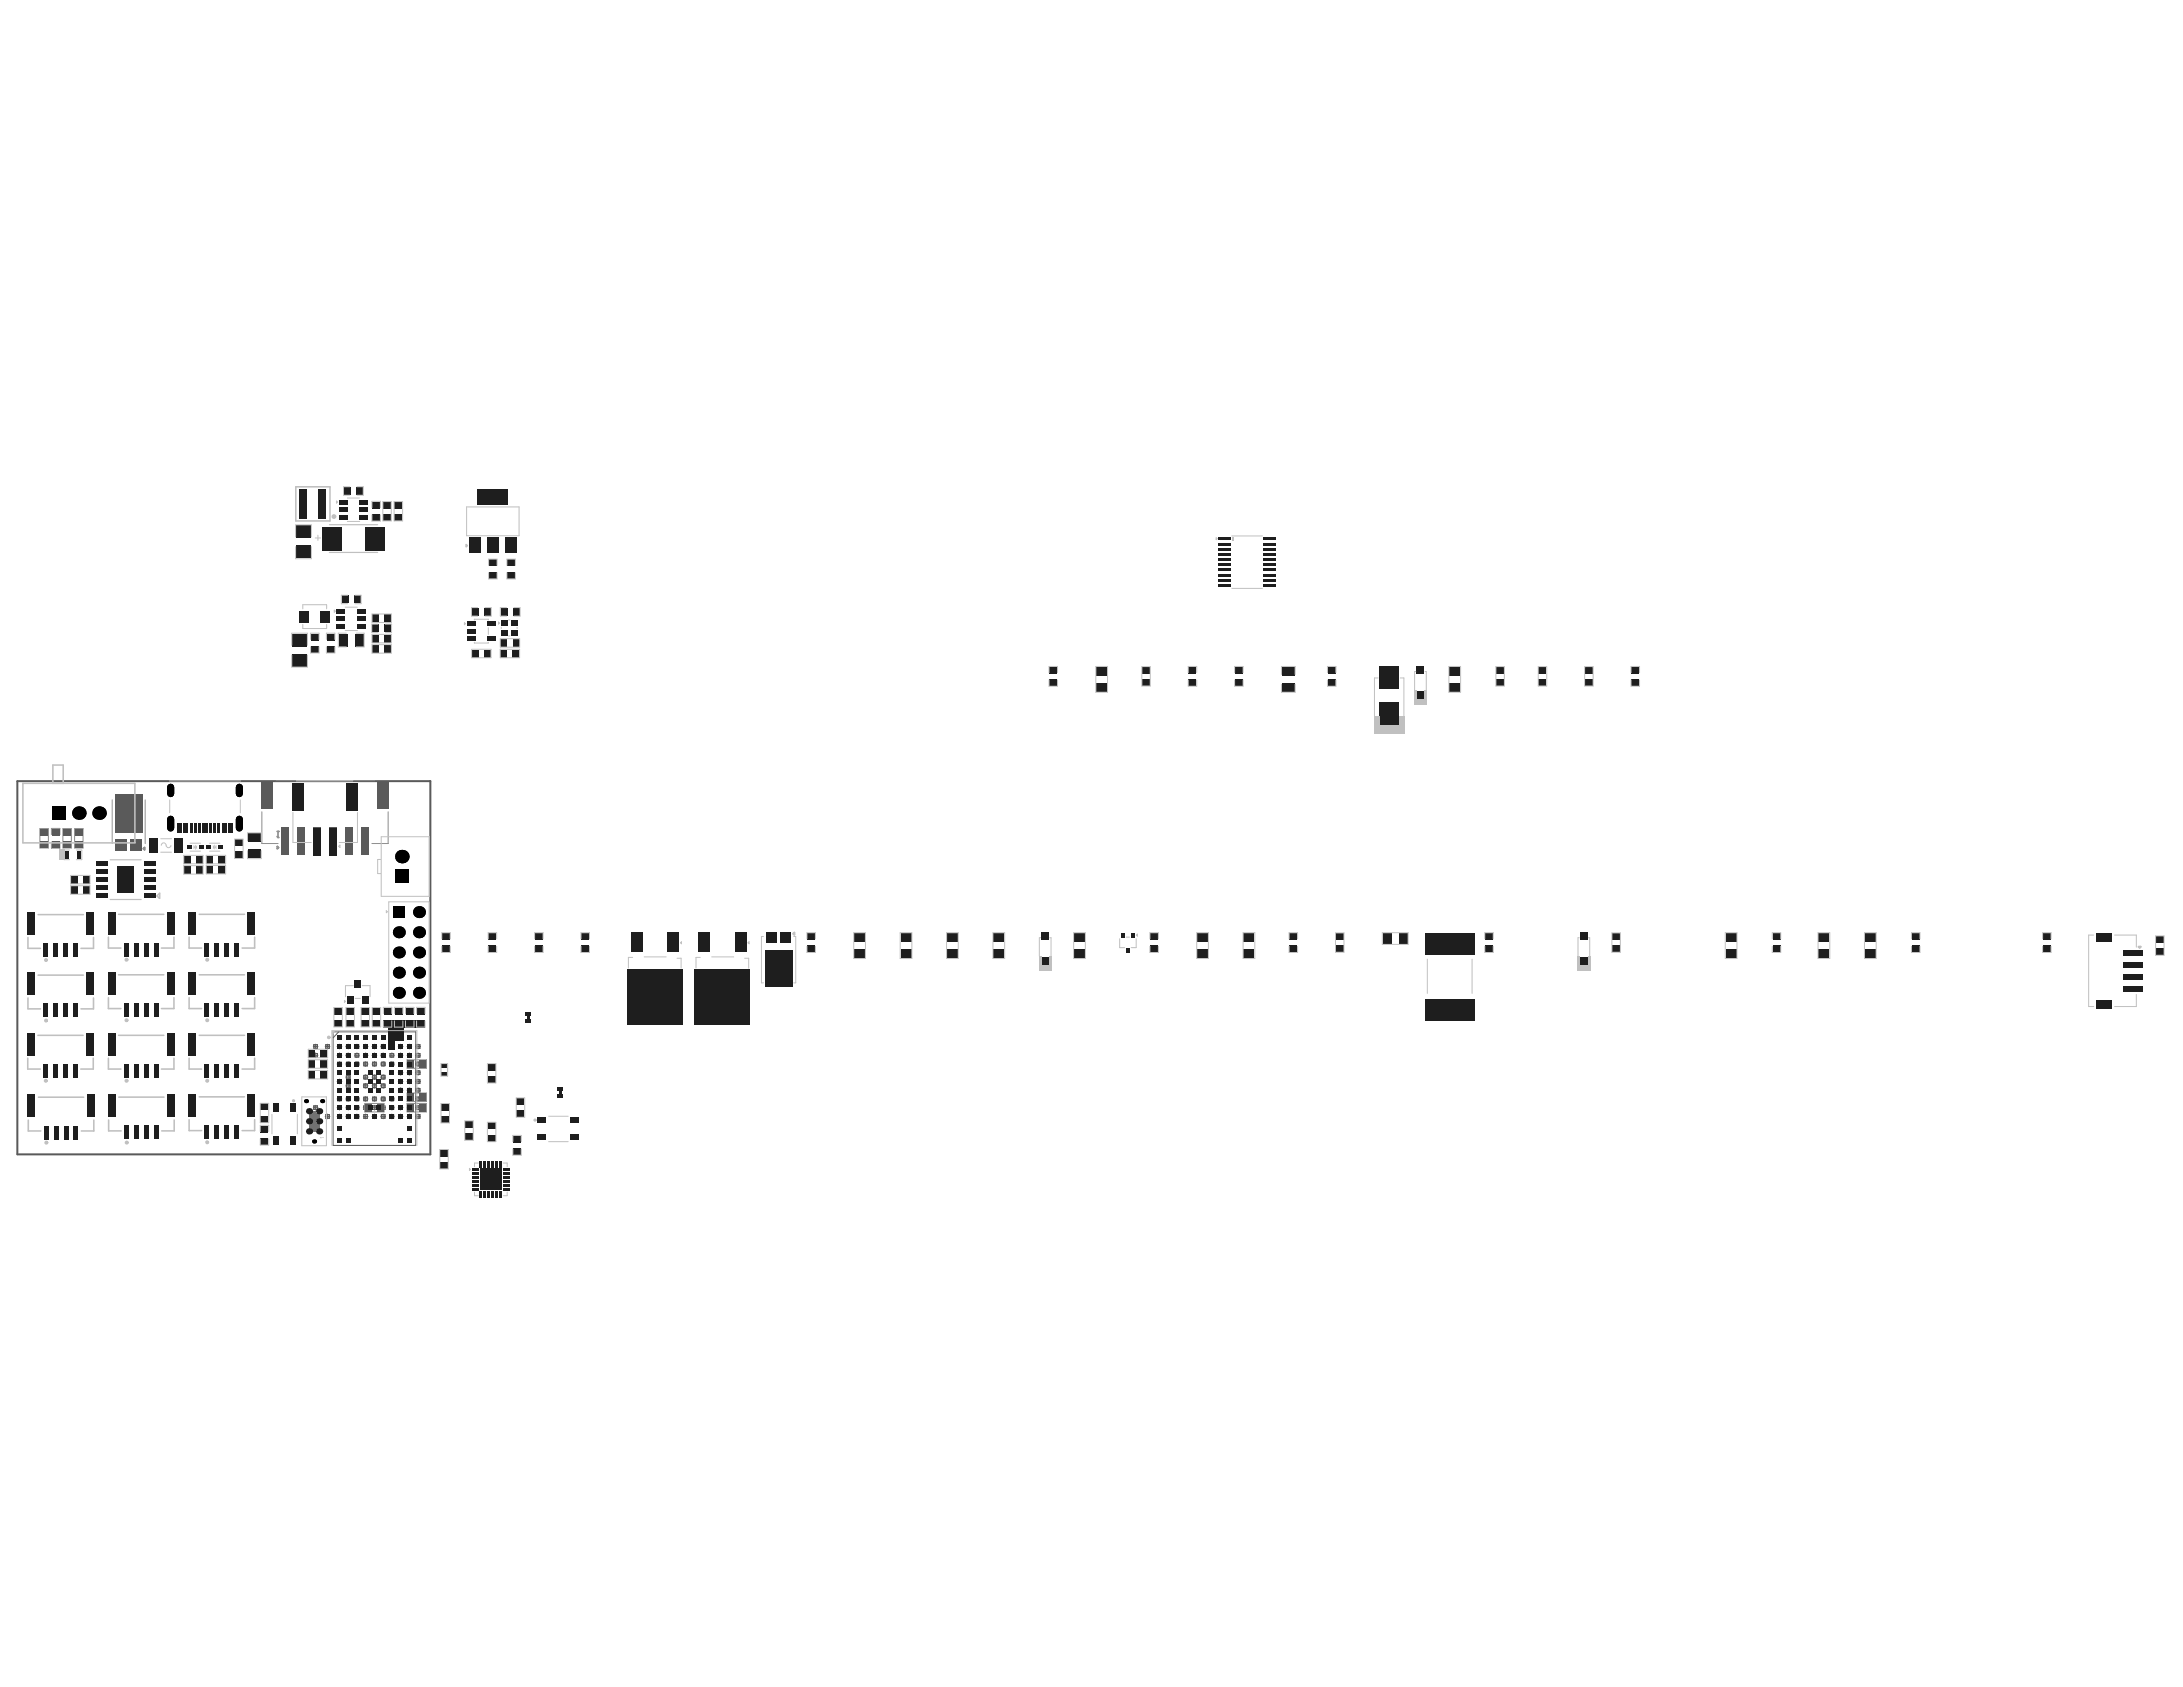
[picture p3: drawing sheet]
<svg xmlns="http://www.w3.org/2000/svg" width="279mm" height="216mm" viewBox="0 0 279 216" stroke-linecap="round" stroke-linejoin="round" font-family="sans-serif">
<g fill="none" stroke="#5a5a5a" stroke-width=".13">
<path d="M40.1 135.1h.6M40.1 133.9h.6M40.2 134.8h.4v.5h-.4zM40.2 133.7h.4v.5h-.4zM40.4 133.6v.6M40.4 134.7v.7M41.6 133.9h.6M41.7 133.7h.5v.5h-.5zM41.9 133.6v.6M42.6 132.1h10.6v14.5h-10.6zM43.1 136.2h.7M43.1 135.1h.7"/>
<path d="M43.1 133.9h.7M43.1 138.4h.7M43.2 135.9h.5v.5h-.5zM43.2 134.8h.5v.5h-.5zM43.2 133.7h.5v.5h-.5zM43.2 138.2h.5v.4h-.5zM43.3 132.1l-.7 .7M43.4 133.6v.6M43.4 134.7v.7M43.4 135.9v.6M43.4 138.1v.6M44.3 137.8h.6"/>
<path d="M44.3 139h.6M44.3 136.2h.6M44.3 135.1h.6M44.3 133.9h.6M44.3 133.7h.5v.5h-.5zM44.3 134.8h.5v.5h-.5zM44.3 135.9h.5v.5h-.5zM44.3 137.6h.5v.5h-.5zM44.3 138.7h.5v.5h-.5zM44.6 133.6v.6M44.6 134.7v.7M44.6 135.9v.6"/>
<path d="M44.6 137.5v.7M44.6 138.7v.6M45.4 136.2h.6M45.4 135.1h.6M45.4 133.9h.6M45.5 135.9h.4v.5h-.4zM45.5 134.8h.4v.5h-.4zM45.5 133.7h.4v.5h-.4zM45.7 133.6v.6M45.7 134.7v.7M45.7 135.9v.6M46.5 137.8h.6"/>
<path d="M46.5 139h.6M46.5 136.2h.6M46.5 135.1h.6M46.5 133.9h.6M46.6 137.6h.4v.5h-.4zM46.6 138.7h.4v.5h-.4zM46.6 133.7h.4v.5h-.4zM46.6 134.8h.4v.5h-.4zM46.6 135.9h.4v.5h-.4zM46.8 133.6v.6M46.8 134.7v.7M46.8 135.9v.6"/>
<path d="M46.8 137.5v.7M46.8 138.7v.6M47.6 137.8h.6M47.6 139h.6M47.6 136.2h.6M47.6 135.1h.6M47.6 133.9h.6M47.7 137.6h.4v.5h-.4zM47.7 138.7h.4v.5h-.4zM47.7 133.7h.4v.5h-.4zM47.7 134.8h.4v.5h-.4zM47.7 135.9h.4v.5h-.4z"/>
<path d="M47.9 133.6v.6M47.9 134.7v.7M47.9 135.9v.6M47.9 137.5v.7M47.9 138.7v.6M48.7 137.8h.6M48.7 139h.6M48.7 136.2h.6M48.7 135.1h.6M48.7 133.9h.6M48.8 137.6h.5v.5h-.5zM48.8 138.7h.5v.5h-.5z"/>
<path d="M48.8 133.7h.5v.5h-.5zM48.8 134.8h.5v.5h-.5zM48.8 135.9h.5v.5h-.5zM49 133.6v.6M49 134.7v.7M49 135.9v.6M49 137.5v.7M49 138.7v.6M49.9 136.2h.6M49.9 135.1h.6M49.9 133.9h.6M49.9 135.9h.5v.5h-.5z"/>
<path d="M49.9 134.8h.5v.5h-.5zM49.9 133.7h.5v.5h-.5zM50.2 133.6v.6M50.2 134.7v.7M50.2 135.9v.6M51 135.1h.6M51 139.5h.6M51 137.3h.6M51 133.9h.6M51 138.4h.6M51 134.8h.5v.5h-.5zM51 133.7h.5v.5h-.5z"/>
<path d="M51 137.1h.5v.4h-.5zM51 138.2h.5v.4h-.5zM51 139.3h.5v.5h-.5zM51.3 133.6v.6M51.3 134.7v.7M51.3 137v.6M51.3 138.1v.6M51.3 139.2v.6M52.1 136.2h.6M52.1 135.1h.6M52.1 139.5h.6M52.1 137.3h.6"/>
<path d="M52.1 133.9h.6M52.1 138.4h.6M52.2 133.7h.4v.5h-.4zM52.2 134.8h.4v.5h-.4zM52.2 135.9h.4v.5h-.4zM52.2 137.1h.4v.4h-.4zM52.2 138.2h.4v.4h-.4zM52.2 139.3h.4v.5h-.4zM52.4 133.6v.6M52.4 134.7v.7M52.4 135.9v.6M52.4 137v.6"/>
<path d="M52.4 138.1v.6M52.4 139.2v.6M53.2 136.2h.6M53.2 135.1h.6M53.2 139.5h.6M53.2 137.3h.6M53.2 133.9h.6M53.2 138.4h.6M53.3 135.9h.4v.5h-.4zM53.3 134.8h.4v.5h-.4zM53.3 139.3h.4v.5h-.4zM53.3 137.1h.4v.4h-.4z"/>
<path d="M53.3 133.7h.4v.5h-.4zM53.3 138.2h.4v.4h-.4zM53.5 133.6v.6M53.5 134.7v.7M53.5 135.9v.6M53.5 137v.6M53.5 138.1v.6M53.5 139.2v.6M40.1 141.8h.6M40.1 142.9h.6M40.2 141.5h.4v.5h-.4zM40.2 142.7h.4v.4h-.4z"/>
<path d="M40.4 141.5v.6M40.4 142.6v.6M41.6 142.9h.6M41.7 142.7h.5v.4h-.5zM41.9 142.6v.6M43.1 141.8h.7M43.1 140.6h.7M43.1 142.9h.7M43.2 141.5h.5v.5h-.5zM43.2 140.4h.5v.5h-.5zM43.2 142.7h.5v.4h-.5zM43.4 140.3v.6"/>
<path d="M43.4 141.5v.6M43.4 142.6v.6M44.3 141.8h.6M44.3 140.6h.6M44.3 142.9h.6M44.3 140.4h.5v.5h-.5zM44.3 141.5h.5v.5h-.5zM44.3 142.7h.5v.4h-.5zM44.6 140.3v.6M44.6 141.5v.6M44.6 142.6v.6M45.4 141.8h.6"/>
<path d="M45.4 140.6h.6M45.4 142.9h.6M45.5 141.5h.4v.5h-.4zM45.5 140.4h.4v.5h-.4zM45.5 142.7h.4v.4h-.4zM45.7 140.3v.6M45.7 141.5v.6M45.7 142.6v.6M46.5 141.8h.6M46.5 140.6h.6M46.5 142.9h.6M46.6 140.4h.4v.5h-.4z"/>
<path d="M46.6 141.5h.4v.5h-.4zM46.6 142.7h.4v.4h-.4zM46.8 140.3v.6M46.8 141.5v.6M46.8 142.6v.6M47.6 141.8h.6M47.6 140.6h.6M47.6 142.9h.6M47.7 140.4h.4v.5h-.4zM47.7 141.5h.4v.5h-.4zM47.7 142.7h.4v.4h-.4zM47.9 140.3v.6"/>
<path d="M47.9 141.5v.6M47.9 142.6v.6M48.7 141.8h.6M48.7 140.6h.6M48.7 142.9h.6M48.8 140.4h.5v.5h-.5zM48.8 141.5h.5v.5h-.5zM48.8 142.7h.5v.4h-.5zM49 140.3v.6M49 141.5v.6M49 142.6v.6M49.9 140.6h.6"/>
<path d="M49.9 142.9h.6M49.9 141.8h.6M49.9 141.5h.5v.5h-.5zM49.9 140.4h.5v.5h-.5zM49.9 142.7h.5v.4h-.5zM50.2 140.3v.6M50.2 141.5v.6M50.2 142.6v.6M51 141.8h.6M51 142.9h.6M51 141.5h.5v.5h-.5zM51 142.7h.5v.4h-.5z"/>
<path d="M51.3 141.5v.6M51.3 142.6v.6M52.1 141.8h.6M52.1 140.6h.6M52.1 142.9h.6M52.2 140.4h.4v.5h-.4zM52.2 141.5h.4v.5h-.4zM52.2 142.7h.4v.4h-.4zM52.4 140.3v.6M52.4 141.5v.6M52.4 142.6v.6M53.2 141.8h.6"/>
<path d="M53.2 140.6h.6M53.2 142.9h.6M53.3 141.5h.4v.5h-.4zM53.3 140.4h.4v.5h-.4zM53.3 142.7h.4v.4h-.4zM53.5 140.3v.6M53.5 141.5v.6M53.5 142.6v.6"/>
</g>
<path d="M2.2 100h52.9v47.7h-52.9z" fill="none" stroke="#5a5a5a" stroke-width=".26"/>
<g fill="#787878">
<path d="M40 142.2h.4v2.6h-.4z" fill-rule="evenodd"/>
<path d="M39.6 143.7h1.2v.8h-1.2z" fill-rule="evenodd"/>
<path d="M39.6 142.5h1.2v.8h-1.2z" fill-rule="evenodd"/>
</g>
<g fill="none" stroke="#8c8c8c" stroke-width=".13">
<path d="M35.3 99.9h12.6M5.1 106h1.1v2.5h-1.1zM6.6 107.7v.8h1.1v-.8M6.6 106.8v-.8h1.1v.8M8.1 106h1v2.5h-1zM9.5 106h1.1v2.5h-1.1zM14.4 102.4v5.6M18.6 102.4v5.6M33.5 103.9v4.1h2.1M49.7 103.9v4.1h-2.1M52.1 139.9h2.5v1.1h-2.5zM52.1 135.6h2.5v1.1h-2.5z"/>
<path d="M46.7 141.2h2.5v1.1h-2.5zM52.1 141.2h2.5v1.1h-2.5z"/>
</g>
<path d="M18.4 108.6l.1-.1v.2zM35.5 108.3l.1 .2-.1 .1z" fill="none" stroke="#8c8c8c" stroke-width=".26"/>
<path d="M35.5 106.4h.2M35.5 107.1l.1 .1M35.6 107.2h.1M35.6 106.4v.8" fill="none" stroke="#8c8c8c" stroke-width=".21"/>
<path d="M21.8 100.8v.8M21.8 104.8v1.2M30.6 100.8v.8M30.6 104.8v1.2" fill="none" stroke="#000" stroke-width=".91"/>
<g fill="#000">
<path d="M6.6 103.2h1.8v1.7h-1.8z" fill-rule="evenodd"/>
<path d="M50.6 111.3h1.7v1.7h-1.7z" fill-rule="evenodd"/>
<path d="M50.3 116h1.5v1.5h-1.5z" fill-rule="evenodd"/>
</g>
<g fill="#000">
<circle cx="10.1" cy="104.1" r=".86"/>
<circle cx="12.7" cy="104.1" r=".86"/>
<circle cx="51" cy="119.3" r=".76"/>
<circle cx="51.4" cy="109.6" r=".86"/>
<circle cx="53.6" cy="116.7" r=".76"/>
<circle cx="53.6" cy="119.3" r=".76"/>
<circle cx="51" cy="121.9" r=".76"/>
<circle cx="51" cy="127.1" r=".76"/>
<circle cx="51" cy="124.5" r=".76"/>
<circle cx="53.6" cy="124.5" r=".76"/>
<circle cx="53.6" cy="121.9" r=".76"/>
<circle cx="53.6" cy="127.1" r=".76"/>
<circle cx="39.2" cy="140.9" r=".26"/>
<circle cx="40.2" cy="146.1" r=".26"/>
<circle cx="41.2" cy="140.9" r=".26"/>
</g>
<g fill="#5a5a5a">
<path d="M48.3 141.3h.8v.9h-.8z" fill-rule="evenodd"/>
<path d="M16.7 107.5h1.4v1.4h-1.4z" fill-rule="evenodd"/>
<path d="M14.8 107.5h1.4v1.4h-1.4z" fill-rule="evenodd"/>
<path d="M14.7 101.6h3.5v4.9h-3.5z" fill-rule="evenodd"/>
<path d="M9.6 107.7h.9v.7h-.9z" fill-rule="evenodd"/>
<path d="M9.6 106.1h.9v.8h-.9z" fill-rule="evenodd"/>
<path d="M5.2 107.7h.9v.7h-.9z" fill-rule="evenodd"/>
<path d="M5.2 106.1h.9v.8h-.9z" fill-rule="evenodd"/>
<path d="M8.1 107.7h.9v.7h-.9z" fill-rule="evenodd"/>
<path d="M8.1 106.1h.9v.8h-.9z" fill-rule="evenodd"/>
<path d="M6.7 107.7h.9v.7h-.9z" fill-rule="evenodd"/>
<path d="M6.7 106.1h.9v.8h-.9z" fill-rule="evenodd"/>
<path d="M52.2 140h.8v.9h-.8z" fill-rule="evenodd"/>
<path d="M46.8 141.3h.7v.9h-.7z" fill-rule="evenodd"/>
<path d="M53.7 140h.8v.9h-.8z" fill-rule="evenodd"/>
<path d="M53.7 141.3h.8v.9h-.8z" fill-rule="evenodd"/>
<path d="M52.2 141.3h.7v.9h-.7z" fill-rule="evenodd"/>
<path d="M53.7 135.7h.8v.9h-.8z" fill-rule="evenodd"/>
<path d="M52.2 135.7h.8v.9h-.8z" fill-rule="evenodd"/>
<path d="M40.1 105.8h1v3.6h-1z" fill-rule="evenodd"/>
<path d="M38 105.8h1.1v3.6h-1.1z" fill-rule="evenodd"/>
<path d="M36 105.8h1v3.6h-1z" fill-rule="evenodd"/>
<path d="M42.1 105.8h1v3.6h-1z" fill-rule="evenodd"/>
<path d="M44.1 105.8h1.1v3.6h-1.1z" fill-rule="evenodd"/>
<path d="M33.4 100h1.5v3.5h-1.5z" fill-rule="evenodd"/>
<path d="M46.2 105.8h1v3.6h-1z" fill-rule="evenodd"/>
<path d="M48.3 100h1.5v3.5h-1.5z" fill-rule="evenodd"/>
</g>
<path d="M50.2 132.8h1.1" fill="none" stroke="#1e1e1e" stroke-width=".26"/>
<g fill="#1e1e1e">
<path d="M71.6 139.4h.3v.8h-.3z" fill-rule="evenodd"/>
<path d="M49.7 131.5h.8v2.8h-.8z" fill-rule="evenodd"/>
<path d="M49.7 130.6h2v2.6h-2z" fill-rule="evenodd"/>
<path d="M49.1 130.6h5.3v.9h-5.3z" fill-rule="evenodd"/>
<path d="M67.5 129.8h.3v.8h-.3z" fill-rule="evenodd"/>
</g>
<path d="M21.8 100.8v.8M21.8 104.8v1.2M30.6 100.8v.8M30.6 104.8v1.2" fill="none" stroke="#000" stroke-width=".91"/>
<g fill="#000">
<path d="M6.6 103.2h1.8v1.7h-1.8z" fill-rule="evenodd"/>
<path d="M50.6 111.3h1.7v1.7h-1.7z" fill-rule="evenodd"/>
<path d="M50.3 116h1.5v1.5h-1.5z" fill-rule="evenodd"/>
</g>
<g fill="#000">
<circle cx="10.1" cy="104.1" r=".86"/>
<circle cx="12.7" cy="104.1" r=".86"/>
<circle cx="51" cy="119.3" r=".76"/>
<circle cx="51.4" cy="109.6" r=".86"/>
<circle cx="53.6" cy="116.7" r=".76"/>
<circle cx="53.6" cy="119.3" r=".76"/>
<circle cx="51" cy="121.9" r=".76"/>
<circle cx="51" cy="127.1" r=".76"/>
<circle cx="51" cy="124.5" r=".76"/>
<circle cx="53.6" cy="124.5" r=".76"/>
<circle cx="53.6" cy="121.9" r=".76"/>
<circle cx="53.6" cy="127.1" r=".76"/>
<circle cx="39.2" cy="140.9" r=".26"/>
<circle cx="40.2" cy="146.1" r=".26"/>
<circle cx="41.2" cy="140.9" r=".26"/>
</g>
<g fill="#1e1e1e">
<path d="M37.4 100.2h1.6v3.5h-1.6z" fill-rule="evenodd"/>
<path d="M37.2 141.2h.7v1.1h-.7z" fill-rule="evenodd"/>
<path d="M35 141.2h.7v1.1h-.7z" fill-rule="evenodd"/>
<path d="M37.2 145.4h.7v1.1h-.7z" fill-rule="evenodd"/>
<path d="M35 145.4h.7v1.1h-.7z" fill-rule="evenodd"/>
<path d="M49.1 129h1v.8h-1z" fill-rule="evenodd"/>
<path d="M49.1 130.6h1v.7h-1z" fill-rule="evenodd"/>
<path d="M52 129h.9v.8h-.9z" fill-rule="evenodd"/>
<path d="M52 130.6h.9v.7h-.9z" fill-rule="evenodd"/>
<path d="M50.6 129h.9v.8h-.9z" fill-rule="evenodd"/>
<path d="M50.6 130.6h.9v.7h-.9z" fill-rule="evenodd"/>
<path d="M53.4 129h.9v.8h-.9z" fill-rule="evenodd"/>
<path d="M53.4 130.6h.9v.7h-.9z" fill-rule="evenodd"/>
<path d="M48.2 141.5h.6v.6h-.6z" fill-rule="evenodd"/>
<path d="M52.1 142.6h.6v.6h-.6z" fill-rule="evenodd"/>
<path d="M52.1 141.5h.6v.6h-.6z" fill-rule="evenodd"/>
<path d="M52.1 140.3h.6v.6h-.6z" fill-rule="evenodd"/>
<path d="M52.1 139.2h.6v.6h-.6z" fill-rule="evenodd"/>
<path d="M52.1 138.1h.6v.6h-.6z" fill-rule="evenodd"/>
<path d="M52.1 137h.6v.6h-.6z" fill-rule="evenodd"/>
<path d="M52.1 135.9h.6v.6h-.6z" fill-rule="evenodd"/>
<path d="M52.1 134.7h.6v.7h-.6z" fill-rule="evenodd"/>
<path d="M52.1 133.6h.6v.6h-.6z" fill-rule="evenodd"/>
<path d="M51 141.5h.6v.6h-.6z" fill-rule="evenodd"/>
<path d="M51 140.3h.6v.6h-.6z" fill-rule="evenodd"/>
<path d="M51 139.2h.6v.6h-.6z" fill-rule="evenodd"/>
<path d="M51 138.1h.6v.6h-.6z" fill-rule="evenodd"/>
<path d="M51 135.9h.6v.6h-.6z" fill-rule="evenodd"/>
<path d="M49.9 141.5h.6v.6h-.6z" fill-rule="evenodd"/>
<path d="M49.9 140.3h.6v.6h-.6z" fill-rule="evenodd"/>
<path d="M49.9 139.2h.6v.6h-.6z" fill-rule="evenodd"/>
<path d="M49.9 138.1h.6v.6h-.6z" fill-rule="evenodd"/>
<path d="M49.9 137h.6v.6h-.6z" fill-rule="evenodd"/>
<path d="M49.9 135.9h.6v.6h-.6z" fill-rule="evenodd"/>
<path d="M48.7 134.7h.6v.7h-.6z" fill-rule="evenodd"/>
<path d="M48.7 133.6h.6v.6h-.6z" fill-rule="evenodd"/>
<path d="M48.7 132.5h.6v.6h-.6z" fill-rule="evenodd"/>
<path d="M48.2 139.2h.6v.6h-.6z" fill-rule="evenodd"/>
<path d="M47.6 134.7h.6v.7h-.6z" fill-rule="evenodd"/>
<path d="M47.6 133.6h.6v.6h-.6z" fill-rule="evenodd"/>
<path d="M47.6 132.5h.6v.6h-.6z" fill-rule="evenodd"/>
<path d="M46.5 134.7h.6v.7h-.6z" fill-rule="evenodd"/>
<path d="M46.5 132.5h.6v.6h-.6z" fill-rule="evenodd"/>
<path d="M45.4 141.5h.6v.6h-.6z" fill-rule="evenodd"/>
<path d="M45.4 140.3h.6v.6h-.6z" fill-rule="evenodd"/>
<path d="M45.4 139.2h.6v.6h-.6z" fill-rule="evenodd"/>
<path d="M45.4 138.1h.6v.6h-.6z" fill-rule="evenodd"/>
<path d="M45.4 137h.6v.6h-.6z" fill-rule="evenodd"/>
<path d="M45.4 135.9h.6v.6h-.6z" fill-rule="evenodd"/>
<path d="M45.4 133.6h.6v.6h-.6z" fill-rule="evenodd"/>
<path d="M44.3 141.5h.6v.6h-.6z" fill-rule="evenodd"/>
<path d="M44.3 140.3h.6v.6h-.6z" fill-rule="evenodd"/>
<path d="M44.3 139.2h.6v.6h-.6z" fill-rule="evenodd"/>
<path d="M44.3 138.1h.6v.6h-.6z" fill-rule="evenodd"/>
<path d="M44.3 137h.6v.6h-.6z" fill-rule="evenodd"/>
<path d="M44.3 135.9h.6v.6h-.6z" fill-rule="evenodd"/>
<path d="M44.3 134.7h.6v.7h-.6z" fill-rule="evenodd"/>
<path d="M44.3 132.5h.6v.6h-.6z" fill-rule="evenodd"/>
<path d="M43.1 142.6h.7v.6h-.7z" fill-rule="evenodd"/>
<path d="M43.1 141.5h.7v.6h-.7z" fill-rule="evenodd"/>
<path d="M43.1 140.3h.7v.6h-.7z" fill-rule="evenodd"/>
<path d="M43.1 139.2h.7v.6h-.7z" fill-rule="evenodd"/>
<path d="M43.1 138.1h.7v.6h-.7z" fill-rule="evenodd"/>
<path d="M43.1 137h.7v.6h-.7z" fill-rule="evenodd"/>
<path d="M43.1 135.9h.7v.6h-.7z" fill-rule="evenodd"/>
<path d="M43.1 134.7h.7v.7h-.7z" fill-rule="evenodd"/>
<path d="M43.1 133.6h.7v.6h-.7z" fill-rule="evenodd"/>
<path d="M47.1 141.5h.6v.6h-.6z" fill-rule="evenodd"/>
<path d="M47.1 139.2h.6v.6h-.6z" fill-rule="evenodd"/>
<path d="M51 134.7h.6v.7h-.6z" fill-rule="evenodd"/>
<path d="M45.4 132.5h.6v.6h-.6z" fill-rule="evenodd"/>
<path d="M46.5 133.6h.6v.6h-.6z" fill-rule="evenodd"/>
<path d="M51 137h.6v.6h-.6z" fill-rule="evenodd"/>
<path d="M49.9 133.6h.6v.6h-.6z" fill-rule="evenodd"/>
<path d="M49.9 132.5h.6v.6h-.6z" fill-rule="evenodd"/>
<path d="M51 132.5h.6v.6h-.6z" fill-rule="evenodd"/>
<path d="M44.3 145.6h.6v.6h-.6z" fill-rule="evenodd"/>
<path d="M43.1 145.6h.7v.6h-.7z" fill-rule="evenodd"/>
<path d="M43.1 144.1h.7v.6h-.7z" fill-rule="evenodd"/>
<path d="M44.3 142.6h.6v.6h-.6z" fill-rule="evenodd"/>
<path d="M45.4 142.6h.6v.6h-.6z" fill-rule="evenodd"/>
<path d="M47.1 137h.6v.6h-.6z" fill-rule="evenodd"/>
<path d="M51 145.6h.6v.6h-.6z" fill-rule="evenodd"/>
<path d="M51 142.6h.6v.6h-.6z" fill-rule="evenodd"/>
<path d="M52.1 145.6h.6v.6h-.6z" fill-rule="evenodd"/>
<path d="M52.1 144.1h.6v.6h-.6z" fill-rule="evenodd"/>
<path d="M47.6 142.6h.6v.6h-.6z" fill-rule="evenodd"/>
<path d="M47.1 138.1h.6v.6h-.6z" fill-rule="evenodd"/>
<path d="M49.9 142.6h.6v.6h-.6z" fill-rule="evenodd"/>
<path d="M48.2 137h.6v.6h-.6z" fill-rule="evenodd"/>
<path d="M48.2 138.1h.6v.6h-.6z" fill-rule="evenodd"/>
<path d="M44.3 133.6h.6v.6h-.6z" fill-rule="evenodd"/>
<path d="M43.1 132.5h.7v.6h-.7z" fill-rule="evenodd"/>
<path d="M51 133.6h.6v.6h-.6z" fill-rule="evenodd"/>
<path d="M52.1 132.5h.6v.6h-.6z" fill-rule="evenodd"/>
<path d="M43.3 64h1.2v.6h-1.2z" fill-rule="evenodd"/>
<path d="M46 64h1.1v.6h-1.1z" fill-rule="evenodd"/>
<path d="M46 64.9h1.1v.7h-1.1z" fill-rule="evenodd"/>
<path d="M46 65.9h1.1v.6h-1.1z" fill-rule="evenodd"/>
<path d="M43.3 65.9h1.2v.6h-1.2z" fill-rule="evenodd"/>
<path d="M43.3 64.9h1.2v.7h-1.2z" fill-rule="evenodd"/>
<path d="M40.8 62.6h1v3.8h-1z" fill-rule="evenodd"/>
<path d="M38.3 62.6h1v3.8h-1z" fill-rule="evenodd"/>
<path d="M44.1 62.4h.7v.9h-.7z" fill-rule="evenodd"/>
<path d="M45.6 62.4h.8v.9h-.8z" fill-rule="evenodd"/>
<path d="M13.8 132.2h1v2.8h-1z" fill-rule="evenodd"/>
<path d="M21.3 132.2h1.1v2.8h-1.1z" fill-rule="evenodd"/>
<path d="M17.1 136.2h.6v1.7h-.6z" fill-rule="evenodd"/>
<path d="M15.9 136.2h.6v1.7h-.6z" fill-rule="evenodd"/>
<path d="M19.7 136.2h.6v1.7h-.6z" fill-rule="evenodd"/>
<path d="M18.4 136.2h.6v1.7h-.6z" fill-rule="evenodd"/>
<path d="M13.8 140.1h1v2.9h-1z" fill-rule="evenodd"/>
<path d="M21.4 140.1h1v2.9h-1z" fill-rule="evenodd"/>
<path d="M17.2 144.1h.6v1.7h-.6z" fill-rule="evenodd"/>
<path d="M15.9 144.1h.6v1.7h-.6z" fill-rule="evenodd"/>
<path d="M19.7 144.1h.6v1.7h-.6z" fill-rule="evenodd"/>
<path d="M18.4 144.1h.6v1.7h-.6z" fill-rule="evenodd"/>
<path d="M3.5 140.1h1v2.9h-1z" fill-rule="evenodd"/>
<path d="M11.1 140.1h1v2.9h-1z" fill-rule="evenodd"/>
<path d="M6.9 144.1h.6v1.7h-.6z" fill-rule="evenodd"/>
<path d="M5.6 144.1h.6v1.7h-.6z" fill-rule="evenodd"/>
<path d="M9.4 144.1h.6v1.7h-.6z" fill-rule="evenodd"/>
<path d="M8.1 144.1h.7v1.7h-.7z" fill-rule="evenodd"/>
<path d="M3.4 132.2h1.1v2.8h-1.1z" fill-rule="evenodd"/>
<path d="M11 132.2h1v2.8h-1z" fill-rule="evenodd"/>
<path d="M6.8 136.2h.6v1.7h-.6z" fill-rule="evenodd"/>
<path d="M5.5 136.2h.6v1.7h-.6z" fill-rule="evenodd"/>
<path d="M9.3 136.2h.7v1.7h-.7z" fill-rule="evenodd"/>
<path d="M8.1 136.2h.6v1.7h-.6z" fill-rule="evenodd"/>
<path d="M3.5 124.5h1v2.8h-1z" fill-rule="evenodd"/>
<path d="M11.1 124.5h1v2.8h-1z" fill-rule="evenodd"/>
<path d="M6.8 128.5h.6v1.7h-.6z" fill-rule="evenodd"/>
<path d="M5.6 128.5h.6v1.7h-.6z" fill-rule="evenodd"/>
<path d="M9.4 128.5h.6v1.7h-.6z" fill-rule="evenodd"/>
<path d="M8.1 128.5h.6v1.7h-.6z" fill-rule="evenodd"/>
<path d="M3.5 116.7h1v2.9h-1z" fill-rule="evenodd"/>
<path d="M11.1 116.7h1v2.9h-1z" fill-rule="evenodd"/>
<path d="M6.8 120.7h.6v1.7h-.6z" fill-rule="evenodd"/>
<path d="M5.6 120.7h.6v1.7h-.6z" fill-rule="evenodd"/>
<path d="M9.4 120.7h.6v1.7h-.6z" fill-rule="evenodd"/>
<path d="M8.1 120.7h.6v1.7h-.6z" fill-rule="evenodd"/>
<path d="M47.7 64.3h.9v.7h-.9z" fill-rule="evenodd"/>
<path d="M47.7 65.8h.9v.8h-.9z" fill-rule="evenodd"/>
<path d="M49.1 64.3h.9v.7h-.9z" fill-rule="evenodd"/>
<path d="M49.1 65.8h.9v.8h-.9z" fill-rule="evenodd"/>
<path d="M37.9 69.9h1.8v1.5h-1.8z" fill-rule="evenodd"/>
<path d="M37.9 67.3h1.8v1.5h-1.8z" fill-rule="evenodd"/>
<path d="M50.5 64.3h.9v.7h-.9z" fill-rule="evenodd"/>
<path d="M50.5 65.8h.9v.8h-.9z" fill-rule="evenodd"/>
<path d="M19.2 107.3h1v1.8h-1z" fill-rule="evenodd"/>
<path d="M22.3 107.3h1.1v1.8h-1.1z" fill-rule="evenodd"/>
<path d="M12.3 114.3h1.5v.6h-1.5z" fill-rule="evenodd"/>
<path d="M12.3 113.3h1.5v.6h-1.5z" fill-rule="evenodd"/>
<path d="M12.3 112.3h1.5v.6h-1.5z" fill-rule="evenodd"/>
<path d="M12.3 111.3h1.5v.6h-1.5z" fill-rule="evenodd"/>
<path d="M12.3 110.2h1.5v.6h-1.5z" fill-rule="evenodd"/>
<path d="M18.4 110.2h1.5v.6h-1.5z" fill-rule="evenodd"/>
<path d="M18.4 111.3h1.5v.6h-1.5z" fill-rule="evenodd"/>
<path d="M18.4 112.3h1.5v.6h-1.5z" fill-rule="evenodd"/>
<path d="M18.4 113.3h1.5v.6h-1.5z" fill-rule="evenodd"/>
<path d="M18.4 114.3h1.5v.6h-1.5z" fill-rule="evenodd"/>
<path d="M15 110.9h2.2v3.4h-2.2z" fill-rule="evenodd"/>
<path d="M27.9 105.4h.3v1.2h-.3z" fill-rule="evenodd"/>
<path d="M29.2 105.4h.6v1.2h-.6z" fill-rule="evenodd"/>
<path d="M22.7 105.4h.6v1.2h-.6z" fill-rule="evenodd"/>
<path d="M28.4 105.4h.6v1.2h-.6z" fill-rule="evenodd"/>
<path d="M23.5 105.4h.6v1.2h-.6z" fill-rule="evenodd"/>
<path d="M27.4 105.4h.3v1.2h-.3z" fill-rule="evenodd"/>
<path d="M26.8 105.4h.4v1.2h-.4z" fill-rule="evenodd"/>
<path d="M26.3 105.4h.3v1.2h-.3z" fill-rule="evenodd"/>
<path d="M24.3 105.4h.3v1.2h-.3z" fill-rule="evenodd"/>
<path d="M24.8 105.4h.3v1.2h-.3z" fill-rule="evenodd"/>
<path d="M25.3 105.4h.3v1.2h-.3z" fill-rule="evenodd"/>
<path d="M25.8 105.4h.3v1.2h-.3z" fill-rule="evenodd"/>
<path d="M30.1 109h.9v.8h-.9z" fill-rule="evenodd"/>
<path d="M30.1 107.5h.9v.7h-.9z" fill-rule="evenodd"/>
<path d="M9.1 113.4h.8v.9h-.8z" fill-rule="evenodd"/>
<path d="M10.7 113.4h.7v.9h-.7z" fill-rule="evenodd"/>
<path d="M9.1 112.1h.8v.9h-.8z" fill-rule="evenodd"/>
<path d="M10.7 112.1h.7v.9h-.7z" fill-rule="evenodd"/>
<path d="M23.6 109.6h.8v.9h-.8z" fill-rule="evenodd"/>
<path d="M25.1 109.6h.8v.9h-.8z" fill-rule="evenodd"/>
<path d="M31.8 106.7h1.5v1h-1.5z" fill-rule="evenodd"/>
<path d="M31.8 108.8h1.5v1h-1.5z" fill-rule="evenodd"/>
<path d="M24.1 116.7h1v2.9h-1z" fill-rule="evenodd"/>
<path d="M31.7 116.7h1v2.9h-1z" fill-rule="evenodd"/>
<path d="M27.5 120.7h.6v1.7h-.6z" fill-rule="evenodd"/>
<path d="M26.2 120.7h.6v1.7h-.6z" fill-rule="evenodd"/>
<path d="M30 120.7h.6v1.7h-.6z" fill-rule="evenodd"/>
<path d="M28.7 120.7h.6v1.7h-.6z" fill-rule="evenodd"/>
<path d="M24.1 124.5h1v2.8h-1z" fill-rule="evenodd"/>
<path d="M31.7 124.5h1v2.8h-1z" fill-rule="evenodd"/>
<path d="M27.5 128.4h.6v1.7h-.6z" fill-rule="evenodd"/>
<path d="M26.2 128.4h.6v1.7h-.6z" fill-rule="evenodd"/>
<path d="M30 128.4h.6v1.7h-.6z" fill-rule="evenodd"/>
<path d="M28.7 128.4h.6v1.7h-.6z" fill-rule="evenodd"/>
<path d="M24.1 132.2h1v2.8h-1z" fill-rule="evenodd"/>
<path d="M31.7 132.2h1v2.8h-1z" fill-rule="evenodd"/>
<path d="M27.5 136.2h.6v1.7h-.6z" fill-rule="evenodd"/>
<path d="M26.2 136.2h.6v1.7h-.6z" fill-rule="evenodd"/>
<path d="M30 136.2h.6v1.7h-.6z" fill-rule="evenodd"/>
<path d="M28.7 136.2h.6v1.7h-.6z" fill-rule="evenodd"/>
<path d="M24.1 140.1h1v2.8h-1z" fill-rule="evenodd"/>
<path d="M31.7 140.1h1v2.8h-1z" fill-rule="evenodd"/>
<path d="M27.5 144h.6v1.8h-.6z" fill-rule="evenodd"/>
<path d="M26.2 144h.6v1.8h-.6z" fill-rule="evenodd"/>
<path d="M30 144h.6v1.8h-.6z" fill-rule="evenodd"/>
<path d="M28.7 144h.6v1.8h-.6z" fill-rule="evenodd"/>
<path d="M13.8 116.7h1v2.9h-1z" fill-rule="evenodd"/>
<path d="M21.3 116.7h1.1v2.9h-1.1z" fill-rule="evenodd"/>
<path d="M17.1 120.7h.6v1.7h-.6z" fill-rule="evenodd"/>
<path d="M15.9 120.7h.6v1.7h-.6z" fill-rule="evenodd"/>
<path d="M19.7 120.7h.6v1.7h-.6z" fill-rule="evenodd"/>
<path d="M18.4 120.7h.6v1.7h-.6z" fill-rule="evenodd"/>
<path d="M13.8 124.5h1v2.8h-1z" fill-rule="evenodd"/>
<path d="M21.3 124.5h1.1v2.8h-1.1z" fill-rule="evenodd"/>
<path d="M17.1 128.4h.6v1.7h-.6z" fill-rule="evenodd"/>
<path d="M15.9 128.4h.6v1.7h-.6z" fill-rule="evenodd"/>
<path d="M19.7 128.4h.6v1.7h-.6z" fill-rule="evenodd"/>
<path d="M18.4 128.4h.6v1.7h-.6z" fill-rule="evenodd"/>
<path d="M23.6 110.9h.8v.9h-.8z" fill-rule="evenodd"/>
<path d="M25.1 110.9h.8v.9h-.8z" fill-rule="evenodd"/>
<path d="M28 109.6h.8v.9h-.8z" fill-rule="evenodd"/>
<path d="M26.5 109.6h.8v.9h-.8z" fill-rule="evenodd"/>
<path d="M28 110.8h.8v1h-.8z" fill-rule="evenodd"/>
<path d="M26.5 110.8h.8v1h-.8z" fill-rule="evenodd"/>
<path d="M45.3 76.3h.8v.9h-.8z" fill-rule="evenodd"/>
<path d="M43.8 76.3h.8v.9h-.8z" fill-rule="evenodd"/>
<path d="M43.1 77.9h1.1v.6h-1.1z" fill-rule="evenodd"/>
<path d="M45.7 77.9h1.1v.6h-1.1z" fill-rule="evenodd"/>
<path d="M45.7 78.9h1.1v.6h-1.1z" fill-rule="evenodd"/>
<path d="M45.7 79.9h1.1v.6h-1.1z" fill-rule="evenodd"/>
<path d="M43.1 79.9h1.1v.6h-1.1z" fill-rule="evenodd"/>
<path d="M43.1 78.9h1.1v.6h-1.1z" fill-rule="evenodd"/>
<path d="M49.2 78.7h.8v.9h-.8z" fill-rule="evenodd"/>
<path d="M47.7 78.7h.8v.9h-.8z" fill-rule="evenodd"/>
<path d="M41.9 81.1h.9v.8h-.9z" fill-rule="evenodd"/>
<path d="M41.9 82.7h.9v.8h-.9z" fill-rule="evenodd"/>
<path d="M45.5 81.1h1v1.6h-1z" fill-rule="evenodd"/>
<path d="M43.4 81.1h1v1.6h-1z" fill-rule="evenodd"/>
<path d="M49.2 82.6h.8v.9h-.8z" fill-rule="evenodd"/>
<path d="M47.7 82.6h.8v.9h-.8z" fill-rule="evenodd"/>
<path d="M27.9 108.2h.7v.4h-.7z" fill-rule="evenodd"/>
<path d="M26.4 108.2h.6v.4h-.6z" fill-rule="evenodd"/>
<path d="M23.9 108.2h.6v.4h-.6z" fill-rule="evenodd"/>
<path d="M25.5 108.2h.6v.4h-.6z" fill-rule="evenodd"/>
<path d="M8.3 108.9h.5v1h-.5z" fill-rule="evenodd"/>
<path d="M9.8 108.9h.5v1h-.5z" fill-rule="evenodd"/>
<path d="M39.8 81.1h.9v.8h-.9z" fill-rule="evenodd"/>
<path d="M39.8 82.7h.9v.8h-.9z" fill-rule="evenodd"/>
<path d="M37.4 83.7h1.8v1.6h-1.8z" fill-rule="evenodd"/>
<path d="M37.4 81.1h1.8v1.6h-1.8z" fill-rule="evenodd"/>
<path d="M47.7 80h.8v.9h-.8z" fill-rule="evenodd"/>
<path d="M49.2 80h.8v.9h-.8z" fill-rule="evenodd"/>
<path d="M47.7 81.3h.8v.9h-.8z" fill-rule="evenodd"/>
<path d="M49.2 81.3h.8v.9h-.8z" fill-rule="evenodd"/>
<path d="M64.7 68.8h1.5v2h-1.5z" fill-rule="evenodd"/>
<path d="M62.3 68.8h1.5v2h-1.5z" fill-rule="evenodd"/>
<path d="M60 68.8h1.5v2h-1.5z" fill-rule="evenodd"/>
<path d="M61.1 62.6h3.9v2h-3.9z" fill-rule="evenodd"/>
<path d="M62.6 71.7h.9v.7h-.9z" fill-rule="evenodd"/>
<path d="M62.6 73.2h.9v.8h-.9z" fill-rule="evenodd"/>
<path d="M65 71.7h.9v.7h-.9z" fill-rule="evenodd"/>
<path d="M65 73.2h.9v.8h-.9z" fill-rule="evenodd"/>
<path d="M208.8 86.9h1v.8h-1z" fill-rule="evenodd"/>
<path d="M208.8 85.4h1v.8h-1z" fill-rule="evenodd"/>
<path d="M202.9 86.9h.9v.8h-.9z" fill-rule="evenodd"/>
<path d="M202.9 85.4h.9v.8h-.9z" fill-rule="evenodd"/>
<path d="M197 86.9h.9v.8h-.9z" fill-rule="evenodd"/>
<path d="M197 85.4h.9v.8h-.9z" fill-rule="evenodd"/>
<path d="M191.5 86.9h1v.8h-1z" fill-rule="evenodd"/>
<path d="M191.5 85.4h1v.8h-1z" fill-rule="evenodd"/>
<path d="M185.5 87.5h1.3v1h-1.3z" fill-rule="evenodd"/>
<path d="M185.5 85.4h1.3v1h-1.3z" fill-rule="evenodd"/>
<path d="M181.3 85.2h1v1h-1z" fill-rule="evenodd"/>
<path d="M181.3 88.4h1v1h-1z" fill-rule="evenodd"/>
<path d="M176.6 89.9h2.4v2.9h-2.4z" fill-rule="evenodd"/>
<path d="M176.6 85.2h2.4v2.9h-2.4z" fill-rule="evenodd"/>
<path d="M170 86.9h.9v.8h-.9z" fill-rule="evenodd"/>
<path d="M170 85.4h.9v.8h-.9z" fill-rule="evenodd"/>
<path d="M164.1 85.4h1.6v1h-1.6z" fill-rule="evenodd"/>
<path d="M164.1 87.5h1.6v1h-1.6z" fill-rule="evenodd"/>
<path d="M158.1 86.9h.9v.8h-.9z" fill-rule="evenodd"/>
<path d="M158.1 85.4h.9v.8h-.9z" fill-rule="evenodd"/>
<path d="M152.2 86.9h.9v.8h-.9z" fill-rule="evenodd"/>
<path d="M152.2 85.4h.9v.8h-.9z" fill-rule="evenodd"/>
<path d="M146.2 86.9h.9v.8h-.9z" fill-rule="evenodd"/>
<path d="M146.2 85.4h.9v.8h-.9z" fill-rule="evenodd"/>
<path d="M140.4 87.5h1.3v1h-1.3z" fill-rule="evenodd"/>
<path d="M140.4 85.4h1.3v1h-1.3z" fill-rule="evenodd"/>
<path d="M134.4 86.9h.9v.8h-.9z" fill-rule="evenodd"/>
<path d="M134.4 85.4h.9v.8h-.9z" fill-rule="evenodd"/>
<path d="M62.5 143.7h.9v.8h-.9z" fill-rule="evenodd"/>
<path d="M276 121.4h.9v.8h-.9z" fill-rule="evenodd"/>
<path d="M276 119.9h.9v.7h-.9z" fill-rule="evenodd"/>
<path d="M271.7 126.2h2.5v.7h-2.5z" fill-rule="evenodd"/>
<path d="M271.7 124.7h2.5v.7h-2.5z" fill-rule="evenodd"/>
<path d="M271.7 123.1h2.5v.7h-2.5z" fill-rule="evenodd"/>
<path d="M268.3 128h2v1.1h-2z" fill-rule="evenodd"/>
<path d="M268.3 119.4h2v1.1h-2z" fill-rule="evenodd"/>
<path d="M271.7 121.6h2.5v.7h-2.5z" fill-rule="evenodd"/>
<path d="M261.5 121h.9v.8h-.9z" fill-rule="evenodd"/>
<path d="M261.5 119.5h.9v.7h-.9z" fill-rule="evenodd"/>
<path d="M71.4 139.1h.7v.4h-.7z" fill-rule="evenodd"/>
<path d="M56.4 147.2h.9v.8h-.9z" fill-rule="evenodd"/>
<path d="M56.4 148.7h.9v.8h-.9z" fill-rule="evenodd"/>
<path d="M244.7 121h.9v.8h-.9z" fill-rule="evenodd"/>
<path d="M244.7 119.5h.9v.7h-.9z" fill-rule="evenodd"/>
<path d="M238.7 121.5h1.3v1.1h-1.3z" fill-rule="evenodd"/>
<path d="M238.7 119.5h1.3v1h-1.3z" fill-rule="evenodd"/>
<path d="M232.8 121.5h1.3v1.1h-1.3z" fill-rule="evenodd"/>
<path d="M232.8 119.5h1.3v1h-1.3z" fill-rule="evenodd"/>
<path d="M226.9 121h.9v.8h-.9z" fill-rule="evenodd"/>
<path d="M226.9 119.5h.9v.7h-.9z" fill-rule="evenodd"/>
<path d="M220.9 121.5h1.3v1.1h-1.3z" fill-rule="evenodd"/>
<path d="M220.9 119.5h1.3v1h-1.3z" fill-rule="evenodd"/>
<path d="M155.9 68.8h1.7v.3h-1.7z" fill-rule="evenodd"/>
<path d="M155.9 69.5h1.7v.3h-1.7z" fill-rule="evenodd"/>
<path d="M155.9 70.1h1.7v.4h-1.7z" fill-rule="evenodd"/>
<path d="M155.9 70.8h1.7v.3h-1.7z" fill-rule="evenodd"/>
<path d="M155.9 71.5h1.7v.3h-1.7z" fill-rule="evenodd"/>
<path d="M155.9 72.1h1.7v.3h-1.7z" fill-rule="evenodd"/>
<path d="M155.9 72.8h1.7v.3h-1.7z" fill-rule="evenodd"/>
<path d="M155.9 73.4h1.7v.4h-1.7z" fill-rule="evenodd"/>
<path d="M155.9 74.1h1.7v.3h-1.7z" fill-rule="evenodd"/>
<path d="M155.9 74.8h1.7v.3h-1.7z" fill-rule="evenodd"/>
<path d="M161.6 74.8h1.7v.3h-1.7z" fill-rule="evenodd"/>
<path d="M161.6 74.1h1.7v.3h-1.7z" fill-rule="evenodd"/>
<path d="M161.6 73.4h1.7v.4h-1.7z" fill-rule="evenodd"/>
<path d="M161.6 72.8h1.7v.3h-1.7z" fill-rule="evenodd"/>
<path d="M161.6 72.1h1.7v.3h-1.7z" fill-rule="evenodd"/>
<path d="M161.6 71.5h1.7v.3h-1.7z" fill-rule="evenodd"/>
<path d="M161.6 70.8h1.7v.3h-1.7z" fill-rule="evenodd"/>
<path d="M161.6 70.1h1.7v.4h-1.7z" fill-rule="evenodd"/>
<path d="M161.6 69.5h1.7v.3h-1.7z" fill-rule="evenodd"/>
<path d="M161.6 68.8h1.7v.3h-1.7z" fill-rule="evenodd"/>
<path d="M206.4 121h.9v.8h-.9z" fill-rule="evenodd"/>
<path d="M206.4 119.5h.9v.7h-.9z" fill-rule="evenodd"/>
<path d="M202.3 119.3h.9v1h-.9z" fill-rule="evenodd"/>
<path d="M202.3 122.5h.9v1h-.9z" fill-rule="evenodd"/>
<path d="M56.5 141.3h.9v.8h-.9z" fill-rule="evenodd"/>
<path d="M190.1 121h.9v.8h-.9z" fill-rule="evenodd"/>
<path d="M190.1 119.5h.9v.7h-.9z" fill-rule="evenodd"/>
<path d="M182.4 127.9h6.3v2.7h-6.3z" fill-rule="evenodd"/>
<path d="M182.4 119.4h6.3v2.8h-6.3z" fill-rule="evenodd"/>
<path d="M177 119.5h1.1v1.3h-1.1z" fill-rule="evenodd"/>
<path d="M179.1 119.5h1v1.3h-1z" fill-rule="evenodd"/>
<path d="M171 121h.9v.8h-.9z" fill-rule="evenodd"/>
<path d="M171 119.5h.9v.7h-.9z" fill-rule="evenodd"/>
<path d="M165.1 121h.9v.8h-.9z" fill-rule="evenodd"/>
<path d="M165.1 119.5h.9v.7h-.9z" fill-rule="evenodd"/>
<path d="M159.2 121.5h1.3v1.1h-1.3z" fill-rule="evenodd"/>
<path d="M159.2 119.5h1.3v1h-1.3z" fill-rule="evenodd"/>
<path d="M153.3 121.5h1.3v1.1h-1.3z" fill-rule="evenodd"/>
<path d="M153.3 119.5h1.3v1h-1.3z" fill-rule="evenodd"/>
<path d="M147.3 121h.9v.8h-.9z" fill-rule="evenodd"/>
<path d="M147.3 119.5h.9v.7h-.9z" fill-rule="evenodd"/>
<path d="M144.1 121.3h.5v.6h-.5z" fill-rule="evenodd"/>
<path d="M143.5 119.4h.4v.6h-.4z" fill-rule="evenodd"/>
<path d="M144.8 119.4h.5v.6h-.5z" fill-rule="evenodd"/>
<path d="M137.5 121.5h1.3v1.1h-1.3z" fill-rule="evenodd"/>
<path d="M137.5 119.5h1.3v1h-1.3z" fill-rule="evenodd"/>
<path d="M133.3 119.3h.9v1h-.9z" fill-rule="evenodd"/>
<path d="M133.3 122.5h.9v1h-.9z" fill-rule="evenodd"/>
<path d="M127.2 121.5h1.3v1.1h-1.3z" fill-rule="evenodd"/>
<path d="M127.2 119.5h1.3v1h-1.3z" fill-rule="evenodd"/>
<path d="M121.3 121.5h1.2v1.1h-1.2z" fill-rule="evenodd"/>
<path d="M121.3 119.5h1.2v1h-1.2z" fill-rule="evenodd"/>
<path d="M115.3 121.5h1.3v1.1h-1.3z" fill-rule="evenodd"/>
<path d="M115.3 119.5h1.3v1h-1.3z" fill-rule="evenodd"/>
<path d="M109.4 121.5h1.3v1.1h-1.3z" fill-rule="evenodd"/>
<path d="M109.4 119.5h1.3v1h-1.3z" fill-rule="evenodd"/>
<path d="M103.4 121h.9v.8h-.9z" fill-rule="evenodd"/>
<path d="M103.4 119.5h.9v.7h-.9z" fill-rule="evenodd"/>
<path d="M97.9 121.7h3.5v4.6h-3.5z" fill-rule="evenodd"/>
<path d="M98 119.3h1.4v1.3h-1.4z" fill-rule="evenodd"/>
<path d="M99.9 119.3h1.4v1.3h-1.4z" fill-rule="evenodd"/>
<path d="M88.9 124.1h7.1v7.1h-7.1z" fill-rule="evenodd"/>
<path d="M89.4 119.3h1.5v2.6h-1.5z" fill-rule="evenodd"/>
<path d="M94 119.3h1.6v2.6h-1.6z" fill-rule="evenodd"/>
<path d="M80.3 124.1h7.1v7.1h-7.1z" fill-rule="evenodd"/>
<path d="M80.7 119.3h1.5v2.6h-1.5z" fill-rule="evenodd"/>
<path d="M85.4 119.3h1.5v2.6h-1.5z" fill-rule="evenodd"/>
<path d="M74.5 121h.9v.8h-.9z" fill-rule="evenodd"/>
<path d="M74.5 119.5h.9v.7h-.9z" fill-rule="evenodd"/>
<path d="M68.5 121h.9v.8h-.9z" fill-rule="evenodd"/>
<path d="M68.5 119.5h.9v.7h-.9z" fill-rule="evenodd"/>
<path d="M62.6 121h.9v.8h-.9z" fill-rule="evenodd"/>
<path d="M62.6 119.5h.9v.7h-.9z" fill-rule="evenodd"/>
<path d="M56.6 121h.9v.8h-.9z" fill-rule="evenodd"/>
<path d="M56.6 119.5h.9v.7h-.9z" fill-rule="evenodd"/>
<path d="M42.8 130.6h.9v.7h-.9z" fill-rule="evenodd"/>
<path d="M42.8 129h.9v.8h-.9z" fill-rule="evenodd"/>
<path d="M47.7 130.6h.9v.7h-.9z" fill-rule="evenodd"/>
<path d="M47.7 129h.9v.8h-.9z" fill-rule="evenodd"/>
<path d="M44.4 129h.9v.8h-.9z" fill-rule="evenodd"/>
<path d="M44.4 130.6h.9v.7h-.9z" fill-rule="evenodd"/>
<path d="M46.3 129h.9v.8h-.9z" fill-rule="evenodd"/>
<path d="M46.3 130.6h.9v.7h-.9z" fill-rule="evenodd"/>
<path d="M41.1 134.4h.8v.9h-.8z" fill-rule="evenodd"/>
<path d="M39.5 134.4h.8v.9h-.8z" fill-rule="evenodd"/>
<path d="M41.1 137.1h.8v.9h-.8z" fill-rule="evenodd"/>
<path d="M39.5 137.1h.8v.9h-.8z" fill-rule="evenodd"/>
<path d="M46.3 127.5h.9v1h-.9z" fill-rule="evenodd"/>
<path d="M44.4 127.5h.8v1h-.8z" fill-rule="evenodd"/>
<path d="M45.4 125.5h.8v.9h-.8z" fill-rule="evenodd"/>
<path d="M41.1 135.7h.8v.9h-.8z" fill-rule="evenodd"/>
<path d="M39.5 135.7h.8v.9h-.8z" fill-rule="evenodd"/>
<path d="M46.8 67.4h2.4v3.1h-2.4z" fill-rule="evenodd"/>
<path d="M41.3 67.4h2.4v3.1h-2.4z" fill-rule="evenodd"/>
<path d="M42.1 106h1v3.5h-1z" fill-rule="evenodd"/>
<path d="M40.1 106h1v3.5h-1z" fill-rule="evenodd"/>
<path d="M65.6 83.2h.8v.9h-.8z" fill-rule="evenodd"/>
<path d="M64.1 83.2h.8v.9h-.8z" fill-rule="evenodd"/>
<path d="M62.5 137.7h.9v.8h-.9z" fill-rule="evenodd"/>
<path d="M62.5 136.2h.9v.8h-.9z" fill-rule="evenodd"/>
<path d="M64.1 77.9h.8v.9h-.8z" fill-rule="evenodd"/>
<path d="M65.7 77.9h.8v.9h-.8z" fill-rule="evenodd"/>
<path d="M62.4 79.5h1.1v.6h-1.1z" fill-rule="evenodd"/>
<path d="M62.4 81.4h1.1v.6h-1.1z" fill-rule="evenodd"/>
<path d="M59.7 81.4h1.1v.6h-1.1z" fill-rule="evenodd"/>
<path d="M59.7 80.5h1.1v.6h-1.1z" fill-rule="evenodd"/>
<path d="M59.7 79.5h1.1v.6h-1.1z" fill-rule="evenodd"/>
<path d="M65.7 81.8h.7v.9h-.7z" fill-rule="evenodd"/>
<path d="M64.1 81.8h.8v.9h-.8z" fill-rule="evenodd"/>
<path d="M33.4 142.8h.9v.8h-.9z" fill-rule="evenodd"/>
<path d="M33.4 141.3h.9v.8h-.9z" fill-rule="evenodd"/>
<path d="M62 77.9h.8v.9h-.8z" fill-rule="evenodd"/>
<path d="M60.4 77.9h.8v.9h-.8z" fill-rule="evenodd"/>
<path d="M62 83.2h.8v.9h-.8z" fill-rule="evenodd"/>
<path d="M60.4 83.2h.8v.9h-.8z" fill-rule="evenodd"/>
<path d="M33.4 144.1h.9v.8h-.9z" fill-rule="evenodd"/>
<path d="M33.4 145.7h.9v.7h-.9z" fill-rule="evenodd"/>
<path d="M65.4 80.6h.8v.7h-.8z" fill-rule="evenodd"/>
<path d="M64.1 80.6h.8v.7h-.8z" fill-rule="evenodd"/>
<path d="M65.4 79.4h.8v.7h-.8z" fill-rule="evenodd"/>
<path d="M64.1 79.4h.8v.7h-.8z" fill-rule="evenodd"/>
<path d="M66.2 140.6h.9v.8h-.9z" fill-rule="evenodd"/>
<path d="M66.2 142.1h.9v.8h-.9z" fill-rule="evenodd"/>
<path d="M62.5 145.3h.9v.7h-.9z" fill-rule="evenodd"/>
<path d="M65.7 147h.9v.7h-.9z" fill-rule="evenodd"/>
<path d="M56.5 142.9h.9v.7h-.9z" fill-rule="evenodd"/>
<path d="M71.4 140h.7v.5h-.7z" fill-rule="evenodd"/>
<path d="M44.2 100.2h1.6v3.5h-1.6z" fill-rule="evenodd"/>
<path d="M67.3 129.5h.6v.5h-.6z" fill-rule="evenodd"/>
<path d="M67.3 130.5h.6v.4h-.6z" fill-rule="evenodd"/>
<path d="M56.5 136.2h.7v.5h-.7z" fill-rule="evenodd"/>
<path d="M65.7 145.4h.9v.8h-.9z" fill-rule="evenodd"/>
<path d="M56.5 137.2h.7v.4h-.7z" fill-rule="evenodd"/>
<path d="M68.8 143.1h1.1v.6h-1.1z" fill-rule="evenodd"/>
<path d="M68.8 145.2h1.1v.7h-1.1z" fill-rule="evenodd"/>
<path d="M73 143.1h1.1v.6h-1.1z" fill-rule="evenodd"/>
<path d="M73 145.2h1.1v.7h-1.1z" fill-rule="evenodd"/>
<path d="M61.4 149.6h2.8v2.7h-2.8z" fill-rule="evenodd"/>
<path d="M60.4 149.5h.8v.3h-.8z" fill-rule="evenodd"/>
<path d="M60.4 150h.8v.3h-.8z" fill-rule="evenodd"/>
<path d="M60.4 150.5h.8v.3h-.8z" fill-rule="evenodd"/>
<path d="M60.4 151h.8v.3h-.8z" fill-rule="evenodd"/>
<path d="M60.4 151.6h.8v.2h-.8z" fill-rule="evenodd"/>
<path d="M60.4 152.1h.8v.2h-.8z" fill-rule="evenodd"/>
<path d="M64.4 152.1h.9v.2h-.9z" fill-rule="evenodd"/>
<path d="M64.4 149.5h.9v.3h-.9z" fill-rule="evenodd"/>
<path d="M64.4 150h.9v.3h-.9z" fill-rule="evenodd"/>
<path d="M64.4 150.5h.9v.3h-.9z" fill-rule="evenodd"/>
<path d="M64.4 151h.9v.3h-.9z" fill-rule="evenodd"/>
<path d="M64.4 151.6h.9v.2h-.9z" fill-rule="evenodd"/>
<path d="M63.9 148.5h.3v.9h-.3z" fill-rule="evenodd"/>
<path d="M61.4 152.5h.3v.8h-.3z" fill-rule="evenodd"/>
<path d="M61.9 152.5h.3v.8h-.3z" fill-rule="evenodd"/>
<path d="M62.4 152.5h.3v.8h-.3z" fill-rule="evenodd"/>
<path d="M62.9 152.5h.3v.8h-.3z" fill-rule="evenodd"/>
<path d="M63.4 152.5h.3v.8h-.3z" fill-rule="evenodd"/>
<path d="M63.9 152.5h.3v.8h-.3z" fill-rule="evenodd"/>
<path d="M63.4 148.5h.3v.9h-.3z" fill-rule="evenodd"/>
<path d="M62.9 148.5h.3v.9h-.3z" fill-rule="evenodd"/>
<path d="M62.4 148.5h.3v.9h-.3z" fill-rule="evenodd"/>
<path d="M61.9 148.5h.3v.9h-.3z" fill-rule="evenodd"/>
<path d="M61.4 148.5h.3v.9h-.3z" fill-rule="evenodd"/>
<path d="M41 78.2h1.3v1.5h-1.3z" fill-rule="evenodd"/>
<path d="M38.3 78.2h1.2v1.5h-1.2z" fill-rule="evenodd"/>
<path d="M59.6 145.1h.9v.8h-.9z" fill-rule="evenodd"/>
<path d="M59.6 143.5h.9v.8h-.9z" fill-rule="evenodd"/>
</g>
<g fill="#1e1e1e">
<circle cx="40.8" cy="143.5" r=".4"/>
<circle cx="39.6" cy="142.2" r=".4"/>
<circle cx="39.6" cy="143.5" r=".4"/>
<circle cx="39.6" cy="144.8" r=".4"/>
<circle cx="40.8" cy="144.8" r=".4"/>
<circle cx="40.8" cy="142.2" r=".4"/>
</g>
<g fill="#c0c0c0">
<path d="M27.7 108.1v.6l-.2-.3z"/>
<path d="M27.3 108.1l.2 .3-.2 .3z"/>
<path d="M24.8 108.1l.2 .3-.2 .3z"/>
<path d="M25.2 108.1v.6l-.2-.3z"/>
</g>
<g fill="none" stroke="#c0c0c0" stroke-width=".13">
<path d="M37.8 68.7v-1.5h2v1.5M37.8 70v1.5h2v-1.5M38.8 77.9v-.5h3v.5M38.8 79.9v.5h3v-.5M40.4 68.8h.6M40.7 68.5v.7M42.8 78.1l.1 .1-.1 .1zM43.1 64.1l.1 .2-.1 .1zM44.2 77.7h1.5M44.5 66.7h1.5M44.5 63.7h1.5M44.5 76.2h-.8v1.1h.8"/>
<path d="M44.8 62.3h-.8v1.1h.8M45.4 76.2h.8v1.1h-.8M45.7 62.3h.8v1.1h-.8M47.6 65v-.8h1.1v.8M47.6 65.9v.8h1.1v-.8M47.6 78.6h2.5v1.1h-2.5zM48.4 79.9h-.8v1.1h.8M49 64.2h1.1v2.5h-1.1zM49.3 79.9h.8v1.1h-.8M50.4 64.2h1.1v2.5h-1.1zM59.4 79.7l.2 .1-.2 .1zM59.7 64.9h6.7v3.7h-6.7z"/>
<path d="M60.7 79.4v-.1h1.8v.1M61.1 77.8h-.8v1h.8M62.1 77.8h.8v1h-.8M62.5 72.4v-.8h1.1v.8M62.5 73.3v.8h1.1v-.8M63.8 79.6l.1 .1-.1 .2zM64.8 77.8h-.8v1h.8M64.9 72.4v-.8h1.1v.8M64.9 73.3v.8h1.1v-.8M65.1 79.3h.2M65.8 77.8h.8v1h-.8M155.7 68.8l.1 .1-.1 .2z"/>
<path d="M157.7 68.6h3.9M157.7 75.3h3.9M21.7 99.9h9.1M37.3 82.6v-1.6h2.1v1.6M37.3 83.8v1.6h2.1v-1.6M37.9 99.9h7.3M39.8 81.8v-.8h1v.8M39.8 82.8v.8h1v-.8M41.8 81.8v-.8h1.1v.8M41.8 82.8v.8h1.1v-.8M44.2 80.7h1.6M44.3 81h-1v1.8h1"/>
<path d="M45.6 81h1v1.8h-1M47.6 81.2h2.5v1.1h-2.5zM47.6 82.5h2.5v1.1h-2.5zM60.4 83.1h2.4v1.1h-2.4zM60.7 82.2v.1h1.8v-.1M62.5 80.3v.9M64 83.1h2.5v1.1h-2.5zM64 81.7h2.5v1.1h-2.5zM64.2 80.3v.1M65.1 81.4h.2M66.2 80.3v.1M134.3 87v.8h1.1v-.8"/>
<path d="M134.3 86.1v-.8h1.1v.8M140.3 85.3h1.5v3.3h-1.5zM146.1 85.3h1.1v2.5h-1.1zM152.1 87v.8h1.1v-.8M152.1 86.1v-.8h1.1v.8M158 87v.8h1.1v-.8M158 86.1v-.8h1.1v.8M164 86.3v-1h1.8v1M164 87.6v1h1.8v-1M169.9 87v.8h1.1v-.8M169.9 86.1v-.8h1.1v.8M176.4 86.8h-.5v4.8"/>
<path d="M179.2 86.8h.5v4.8M181.2 85.9h-.1v2.4M182.4 85.9h.2v2.4M185.4 85.3h1.5v3.3h-1.5zM191.5 85.3h1v2.5h-1zM196.9 85.3h1.1v2.5h-1.1zM202.8 85.3h1.1v2.5h-1.1zM208.8 87v.8h1v-.8M208.8 86.1v-.8h1v.8M8.9 108.8h-.7v1.2h.7M9 113.4h2.5v1h-2.5zM9 112h2.5v1.1h-2.5z"/>
<path d="M9.8 108.8h.7v1.2h-.7M20.6 107.3h1.4M20.6 109.1h1.4M21.7 102.4v1.6M23.5 109.5h2.5v1.1h-2.5zM23.5 110.8h2.5v1.1h-2.5zM24.3 107.9h1.4M24.3 108.9h1.4M25 108.2v.5M26.4 110.8h2.5v1h-2.5zM26.4 109.5h2.5v1.1h-2.5zM26.8 107.9h1.3"/>
<path d="M26.8 108.9h1.3M27.5 108.2v.5M30 107.4h1.1v2.5h-1.1zM30.8 102.4v1.6M31.7 108.9v1h1.7v-1M31.7 107.6v-1h1.7v1M37.5 104v3.8h2.3M43.4 108.3l.1-.1v.3zM45.8 104v3.8h-2.4M48.7 110h-.4v1.8h.4M48.8 107.1h6.1v7.6h-6.1zM49.4 116.6l.2 .1-.2 .1z"/>
<path d="M49.8 115.4h5.1v13h-5.1zM97.7 119.9h-.2v5.9h.2M101.6 119.9h.2v5.9h-.2M109.3 119.4h1.5v3.3h-1.5zM115.2 119.4h1.5v3.3h-1.5zM121.1 119.4h1.5v3.3h-1.5zM127.1 119.4h1.5v3.3h-1.5zM137.4 119.4h1.5v3.3h-1.5zM144.1 119.9h.5M145.4 119.7l.2-.2v.3zM153.2 119.4h1.5v3.3h-1.5zM159.1 119.4h1.5v3.3h-1.5z"/>
<path d="M170.9 119.4h1.1v2.5h-1.1zM176.9 119.4h3.3v1.5h-3.3zM206.3 119.4h1.1v2.5h-1.1zM220.8 119.4h1.5v3.3h-1.5zM232.7 119.4h1.5v3.3h-1.5zM238.6 119.4h1.5v3.3h-1.5zM268 119.7h-.7v9.1h.7M270.6 119.7h2.8v1.5M275.9 119.8h1.1v2.5h-1.1zM39.5 134.3h2.4v1.1h-2.4zM39.5 135.6h2.4v1.1h-2.4zM39.5 137h2.4v1.1h-2.4z"/>
<path d="M42.6 132l-.1 .1M42.7 128.9h1.1v2.5h-1.1zM44.1 128l.1 .2-.1 .1zM44.3 128.9h1.1v2.5h-1.1zM45.2 126.1h-1v1.5M45.5 127.8h.6M46.2 128.9h1.1v2.5h-1.1zM46.4 126.1h1v1.5M47.6 128.9h1.1v2.5h-1.1zM49.1 129.7v-.8h1v.8M49.1 130.6v.8h1v-.8M50.5 129.7v-.8h1.1v.8"/>
<path d="M50.5 130.6v.8h1.1v-.8M51.9 129.7v-.8h1.1v.8M51.9 130.6v.8h1.1v-.8M53.3 129.7v-.8h1.1v.8M53.3 130.6v.8h1.1v-.8M56.4 136.1h.9v1.6h-.9zM56.5 121.1v.8h1.1v-.8M56.5 120.2v-.8h1.1v.8M57.3 136.1v1.6M62.4 136.1h1.1v2.5h-1.1zM62.5 121.1v.8h1.1v-.8M62.5 120.2v-.8h1.1v.8"/>
<path d="M68.4 121.1v.8h1.1v-.8M68.4 120.2v-.8h1.1v.8M74.4 121.1v.8h1v-.8M74.4 120.2v-.8h1v.8M81 122.5h-.6v1.4M82.4 122.5h2.9M86.7 122.6h.5v1.3M87.1 120.7l.1-.2v.3zM89.6 122.5h-.5v1.4M91.1 122.5h2.8M95.3 122.6h.5v1.3M95.7 120.7l.2-.2v.3z"/>
<path d="M103.3 121.1v.8h1.1v-.8M103.3 120.2v-.8h1.1v.8M133.2 120h-.2v2.4M134.4 120h.1v2.4M143.3 120.1v1.2h.6M145.4 120.1v1.2h-.6M147.2 121.1v.8h1.1v-.8M147.2 120.2v-.8h1.1v.8M165 121.1v.8h1.1v-.8M165 120.2v-.8h1.1v.8M182.7 122.7v4.4M188.4 122.7v4.4"/>
<path d="M190 121.1v.8h1.1v-.8M190 120.2v-.8h1.1v.8M202.1 120h-.1v2.4M203.3 120h.2v2.4M226.8 121.1v.8h1.1v-.8M226.8 120.2v-.8h1.1v.8M244.6 121.1v.8h1.1v-.8M244.6 120.2v-.8h1.1v.8M261.4 121.1v.8h1.1v-.8M261.4 120.2v-.8h1.1v.8M273.4 127.3v1.5h-2.8M33.3 141.2h1.1v2.5h-1.1z"/>
<path d="M33.3 144.8v-.8h1.1v.8M33.3 145.7v.8h1.1v-.8M34.8 142.6v2.5M38.1 142.6v2.5M38.6 140.4h3.2v6.2h-3.2zM42.5 146.6v-14.7h10.9v14.7M56.3 147.1h1.1v2.5h-1.1zM56.4 141.2h1.1v2.5h-1.1zM59.5 143.4h1.1v2.5h-1.1zM60.1 149.5l.1 .2-.1 .1zM60.7 152.6v.4h.5M61.2 148.8h-.5v.5"/>
<path d="M62.4 143.6h1.1v2.5h-1.1zM64.4 148.8h.5v.5M64.9 152.6v.4h-.5M65.6 146.1v-.8h1.1v.8M65.6 147v.8h1.1v-.8M66.1 140.5h1.1v2.5h-1.1zM70.2 146.1h2.5M70.2 142.9h2.5"/>
</g>
<g fill="none" stroke="#c0c0c0" stroke-width=".2">
<path d="M37.9 62.3h4.3v4.4h-4.3zM59.7 69.7l.1 .1-.1 .2zM2.9 100.2h14.4v7.7h-14.4zM3.6 120v1.4h1.6M4.9 117.1h5.8M6.8 100.2v-2.3h1.3v2.3M12 120v1.4h-1.6M13.9 119.9v1.4h1.6M15.2 117h5.8M20.4 114.3l-.3 .4 .3 .3M20.4 114.3v.7M22.3 119.9v1.4h-1.6"/>
<path d="M24.2 119.9v1.4h1.6M25.5 117h5.8M32.6 119.9v1.4h-1.6M3.5 135.4v1.4h1.6M3.6 127.7v1.4h1.6M4.8 132.5h5.8M4.9 124.8h5.8M11.9 135.4v1.4h-1.6M12 127.7v1.4h-1.6M13.9 135.4v1.4h1.6M13.9 127.7v1.4h1.6M15.2 132.5h5.8"/>
<path d="M15.2 124.8h5.8M22.3 135.4v1.4h-1.6M22.3 127.7v1.4h-1.6M24.2 135.4v1.4h1.6M24.2 127.7v1.4h1.6M25.5 132.5h5.8M25.5 124.8h5.8M32.6 135.4v1.4h-1.6M32.6 127.7v1.4h-1.6M3.6 143.3v1.4h1.6M4.9 140.4h5.8M12 143.3v1.4h-1.6"/>
<path d="M13.9 143.3v1.4h1.6M15.2 140.4h5.8M22.3 143.3v1.4h-1.6M24.2 143.3v1.4h1.6M25.5 140.4h5.8M32.6 143.3v1.4h-1.6"/>
</g>
<path d="M42.2 70.7h6.1M42.2 67.1h6.1M14.1 110h4M14.1 115.1h4" fill="none" stroke="#c0c0c0" stroke-width=".15"/>
<path d="M101.5 119.5l.2-.1v.2zM273.7 121.2h.3l-.1 .1z" fill="none" stroke="#c0c0c0" stroke-width=".26"/>
<g fill="#c0c0c0">
<path d="M7.6 108.7h.6v1.4h-.6z" fill-rule="evenodd"/>
<path d="M182.3 88.3h.3v1.9h-.3z" fill-rule="evenodd"/>
<path d="M181 89.5h1.6v.7h-1.6z" fill-rule="evenodd"/>
<path d="M181 88.3h.3v1.9h-.3z" fill-rule="evenodd"/>
<path d="M175.9 91.6h.6v2.3h-.6z" fill-rule="evenodd"/>
<path d="M176.1 92.8h3.1v1.1h-3.1z" fill-rule="evenodd"/>
<path d="M179.1 91.6h.6v2.3h-.6z" fill-rule="evenodd"/>
<path d="M157.7 68.8h.1v.4h-.1z" fill-rule="evenodd"/>
<path d="M203.2 122.4h.3v1.9h-.3z" fill-rule="evenodd"/>
<path d="M201.9 123.6h1.6v.7h-1.6z" fill-rule="evenodd"/>
<path d="M201.9 122.4h.3v1.9h-.3z" fill-rule="evenodd"/>
<path d="M134.3 122.4h.3v1.9h-.3z" fill-rule="evenodd"/>
<path d="M133 123.6h1.6v.7h-1.6z" fill-rule="evenodd"/>
<path d="M133 122.4h.3v1.9h-.3z" fill-rule="evenodd"/>
</g>
<path d="M41 145.5h.5v.1h-.4v.1z" fill="#c0c0c0"/>
<g fill="none" stroke="#c0c0c0" stroke-width=".2">
<circle cx="37.6" cy="140.9" r=".1"/>
<circle cx="68.5" cy="143.3" r=".1"/>
</g>
<circle cx="42.1" cy="132.8" r=".1" fill="none" stroke="#c0c0c0" stroke-width=".26"/>
<path d="M20.6 108.2a.34 .34 0 0 1 .5-.3 .34 .34 0 0 1 .2 .4 .31 .31 0 0 0 .3 .2 .31 .31 0 0 0 .3-.3M42.7 132l-.2 .2M42.8 132l-.2 .2-.1 .1" fill="none" stroke="#c0c0c0" stroke-width=".13"/>
<circle cx="42.7" cy="66.1" r=".1" fill="none" stroke="#c0c0c0" stroke-width=".41"/>
<g fill="none" stroke="#c0c0c0" stroke-width=".25">
<circle cx="5.9" cy="138.3" r=".13"/>
<circle cx="5.9" cy="122.9" r=".13"/>
<circle cx="5.9" cy="130.6" r=".13"/>
<circle cx="16.2" cy="122.8" r=".13"/>
<circle cx="16.2" cy="138.3" r=".13"/>
<circle cx="16.2" cy="130.6" r=".13"/>
<circle cx="26.5" cy="122.8" r=".13"/>
<circle cx="26.5" cy="138.3" r=".13"/>
<circle cx="26.5" cy="130.6" r=".13"/>
<circle cx="5.9" cy="146.2" r=".13"/>
<circle cx="16.2" cy="146.2" r=".13"/>
<circle cx="26.5" cy="146.2" r=".13"/>
</g>
</svg>
